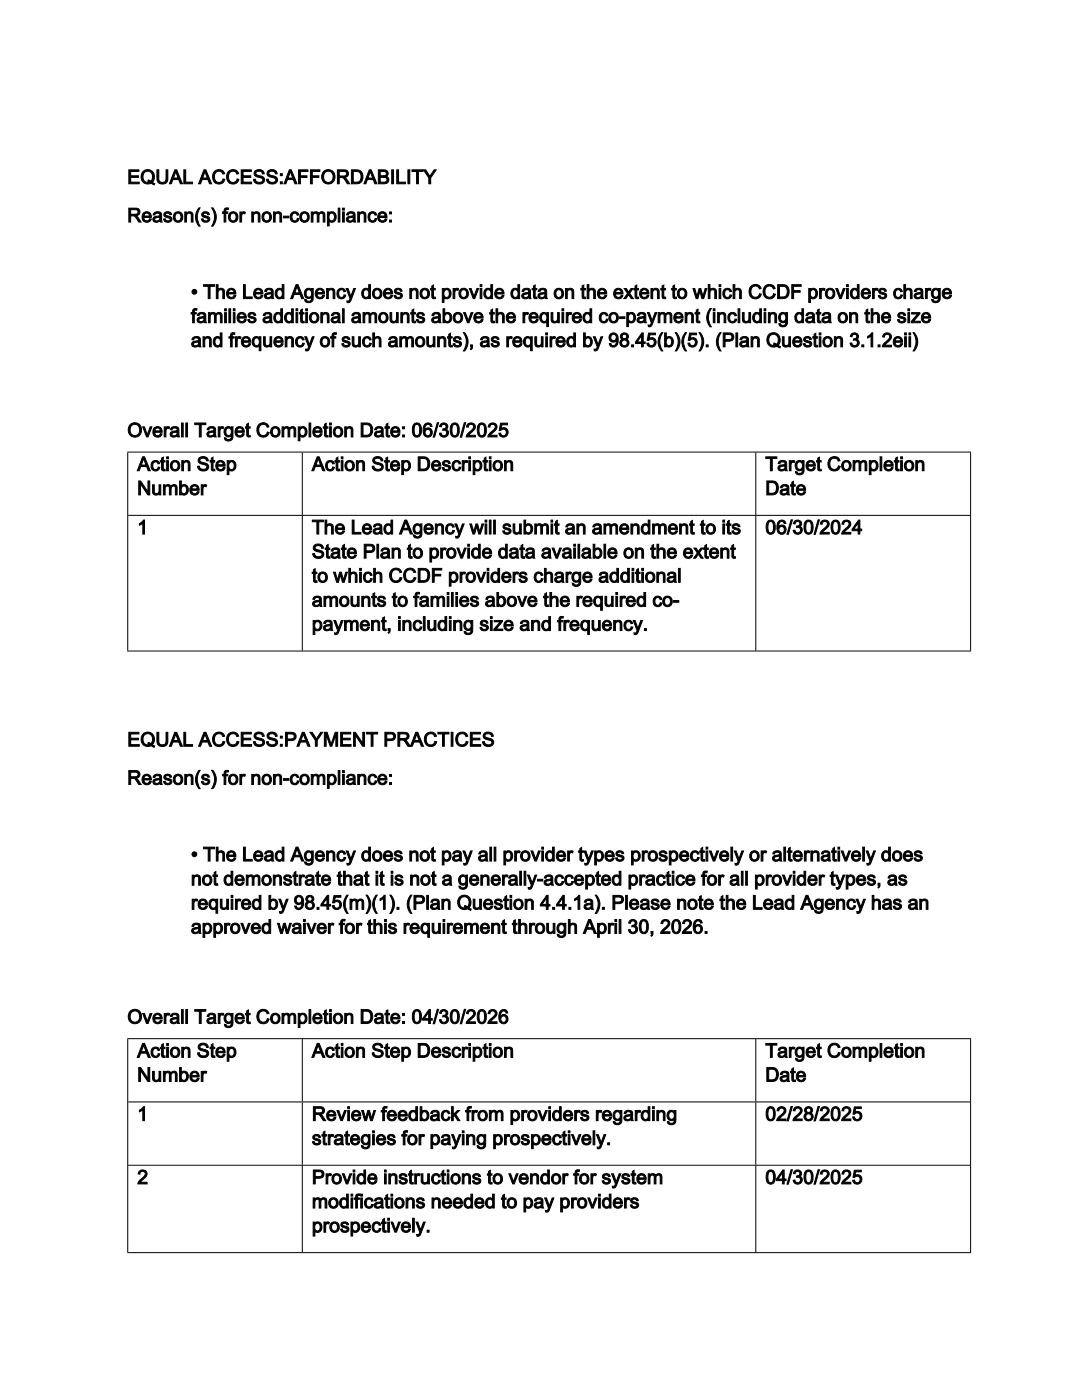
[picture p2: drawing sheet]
<svg xmlns="http://www.w3.org/2000/svg" width="216mm" height="279mm" viewBox="0 0 216 279" stroke-linecap="round" stroke-linejoin="round" font-family="sans-serif">
<defs><g id="words">
<g font-size="3.9">
<text x="25.4" y="36.7">EQUAL ACCESS:AFFORDABILITY</text>
<text x="25.4" y="44.3">Reason(s) for non-compliance:</text>
<text x="38.1" y="59.6">• The Lead Agency does not provide data on the extent to which CCDF providers charge</text>
<text x="38.1" y="64.4">families additional amounts above the required co-payment (including data on the size</text>
<text x="38.1" y="69.2">and frequency of such amounts), as required by 98.45(b)(5). (Plan Question 3.1.2eii)</text>
<text x="25.4" y="87.2">Overall Target Completion Date: 06/30/2025</text>
<text x="27.4" y="94">Action Step</text>
<text x="62.2" y="94">Action Step Description</text>
<text x="152.7" y="94">Target Completion</text>
<text x="27.4" y="98.8">Number</text>
<text x="152.7" y="98.8">Date</text>
<text x="27.4" y="106.6">1</text>
<text x="62.2" y="106.6">The Lead Agency will submit an amendment to its</text>
<text x="152.7" y="106.6">06/30/2024</text>
<text x="62.2" y="111.4">State Plan to provide data available on the extent</text>
<text x="62.2" y="116.2">to which CCDF providers charge additional</text>
<text x="62.2" y="121">amounts to families above the required co-</text>
<text x="62.2" y="125.8">payment, including size and frequency.</text>
<text x="25.4" y="148.9">EQUAL ACCESS:PAYMENT PRACTICES</text>
<text x="25.4" y="156.6">Reason(s) for non-compliance:</text>
<text x="38.1" y="171.8">• The Lead Agency does not pay all provider types prospectively or alternatively does</text>
<text x="38.1" y="176.7">not demonstrate that it is not a generally-accepted practice for all provider types, as</text>
<text x="38.1" y="181.5">required by 98.45(m)(1). (Plan Question 4.4.1a). Please note the Lead Agency has an</text>
<text x="38.1" y="186.3">approved waiver for this requirement through April 30, 2026.</text>
<text x="25.4" y="204.3">Overall Target Completion Date: 04/30/2026</text>
<text x="27.4" y="211">Action Step</text>
<text x="27.4" y="215.8">Number</text>
<text x="62.2" y="211">Action Step Description</text>
<text x="152.7" y="211">Target Completion</text>
<text x="152.7" y="215.8">Date</text>
<text x="27.4" y="223.6">1</text>
<text x="62.2" y="223.6">Review feedback from providers regarding</text>
<text x="152.7" y="223.6">02/28/2025</text>
<text x="62.2" y="228.5">strategies for paying prospectively.</text>
<text x="27.4" y="236.3">2</text>
<text x="62.2" y="236.3">Provide instructions to vendor for system</text>
<text x="152.7" y="236.3">04/30/2025</text>
<text x="62.2" y="241.1">modifications needed to pay providers</text>
<text x="62.2" y="245.9">prospectively.</text>
</g>
</g></defs>
<g fill="none" stroke="#000" stroke-width=".2">
<path d="M25.4 90.2h168.4M25.5 90.3v39.5M60.3 90.3v12.5M150.8 90.3v12.5M193.7 90.3v39.5M25.6 102.9h168M60.3 102.9v26.9M150.8 102.9v26.9M25.4 129.9h168.4M25.4 207.3h168.4M25.5 207.4v42.5M25.6 219.9h168"/>
<path d="M60.3 207.4v12.4M150.8 207.4v12.4M193.7 207.4v42.5M25.6 232.5h168M60.3 220v12.5M60.3 232.6v17.3M150.8 220v12.5M150.8 232.6v17.3M25.4 250h168.4"/>
</g>
<use href="#words"/>
</svg>
